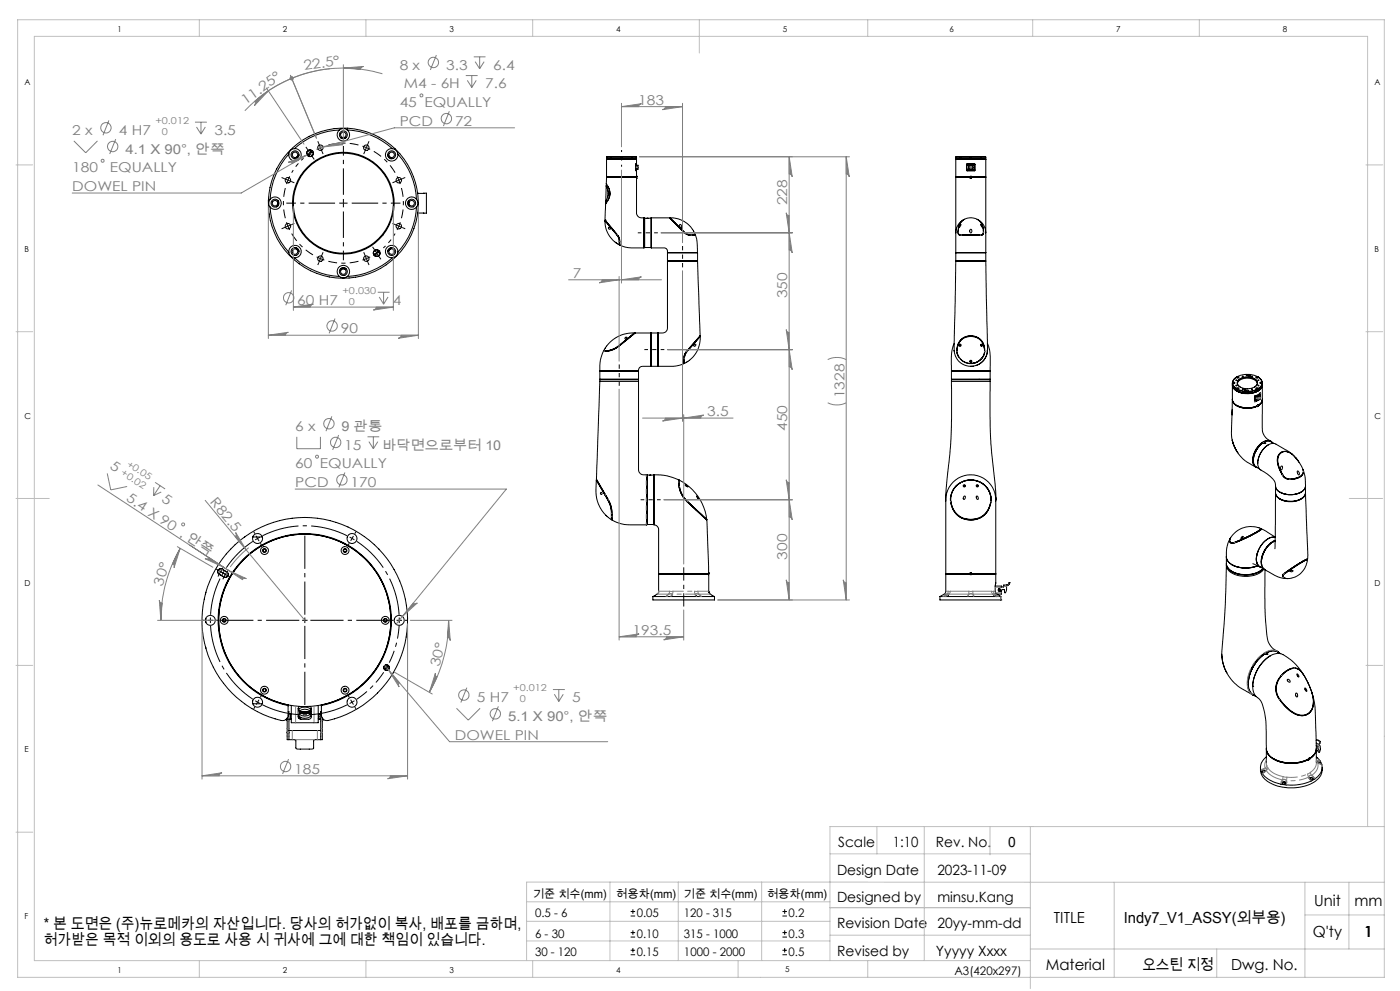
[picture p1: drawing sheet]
<svg xmlns="http://www.w3.org/2000/svg" width="420mm" height="297mm" viewBox="0 0 420 297" stroke-linecap="round" stroke-linejoin="round" font-family="sans-serif">
<defs><g id="words">
<g font-size="4.6">
<text x="394.3" y="271.5">Unit</text>
<text x="406.4" y="271.5">mm</text>
<text x="13.1" y="278.5">* 본 도면은 (주)뉴로메카의 자산입니다. 당사의 허가없이 복사, 배포를 금하며,</text>
<text x="316.2" y="276.7">TITLE</text>
<text x="337.1" y="276.7">Indy7_V1_ASSY(외부용)</text>
<text x="393.9" y="280.8">Q'ty</text>
<text x="409.4" y="280.8">1</text>
<text x="13.1" y="283.1">허가받은 목적 이외의 용도로 사용 시 귀사에 그에 대한 책임이 있습니다.</text>
<text x="313.7" y="290.7">Material</text>
<text x="342.7" y="290.7">오스틴 지정</text>
<text x="369.3" y="290.7">Dwg. No.</text>
</g>
<g font-size="4.2">
<text x="251.5" y="253.8">Scale</text>
<text x="267.8" y="253.8">1:10</text>
<text x="280.8" y="253.8">Rev. No.</text>
<text x="302.4" y="253.7">0</text>
<text x="251.1" y="262.2">Design Date</text>
<text x="281.2" y="262.2">2023-11-09</text>
<text x="251.1" y="270.3">Designed by</text>
<text x="281.2" y="270.3">minsu.Kang</text>
<text x="251.1" y="278.2">Revision Date</text>
<text x="281.2" y="278.2">20yy-mm-dd</text>
<text x="251.1" y="286.4">Revised by</text>
<text x="280.8" y="286.4">Yyyyy Xxxx</text>
</g>
<g font-size="4.1" fill="#808080">
<text x="91.3" y="21.1" transform="rotate(-9 91.3 21.1)">22.5°</text>
<text x="119.9" y="20.8">8 x</text>
<text x="133.9" y="20.8">3.3</text>
<text x="147.9" y="20.8">6.4</text>
<text x="121.2" y="26.5">M4 - 6H</text>
<text x="145.6" y="26.5">7.6</text>
<text x="73.6" y="31.4" transform="rotate(-36 73.6 31.4)">11.25°</text>
<text x="119.9" y="32.1">45 EQUALLY</text>
<text x="191.4" y="31.4">183</text>
<text x="21.7" y="40.4">2 x</text>
<text x="35.7" y="40.4">4 H7</text>
<text x="64.3" y="40.4">3.5</text>
<text x="119.9" y="37.7">PCD</text>
<text x="136.5" y="37.7">72</text>
<text x="37.6" y="46">4.1 X 90°, 안쪽</text>
<text x="21.7" y="51.6">180</text>
<text x="32.9" y="51.6">EQUALLY</text>
<text x="21.7" y="57.3">DOWEL PIN</text>
<text x="236.2" y="61.5" transform="rotate(-90 236.2 61.5)">228</text>
<text x="171.9" y="83.3">7</text>
<text x="236.2" y="89.4" transform="rotate(-90 236.2 89.4)">350</text>
<text x="89.2" y="91.4">60 H7</text>
<text x="117.8" y="91.4">4</text>
<text x="102.2" y="99.8">90</text>
<text x="253.3" y="119.4" transform="rotate(-90 253.3 119.4)">1328</text>
<text x="212.2" y="124.7">3.5</text>
<text x="88.6" y="129.1">6 x</text>
<text x="102.5" y="129.1">9 관통</text>
<text x="236.2" y="129.2" transform="rotate(-90 236.2 129.2)">450</text>
<text x="103.3" y="134.7">15</text>
<text x="114.8" y="134.7">바닥면으로부터 10</text>
<text x="32.8" y="140.1" transform="rotate(33 32.8 140.1)">5</text>
<text x="88.6" y="140.3">60 EQUALLY</text>
<text x="37.6" y="150" transform="rotate(33 37.6 150)">5.4 X 90 , 안쪽</text>
<text x="88.6" y="145.9">PCD</text>
<text x="105.2" y="145.9">170</text>
<text x="48.3" y="150.2" transform="rotate(33 48.3 150.2)">5</text>
<text x="62.8" y="150.6" transform="rotate(50 62.8 150.6)">R82.5</text>
<text x="236.2" y="167.7" transform="rotate(-90 236.2 167.7)">300</text>
<text x="48.7" y="175.8" transform="rotate(-72 48.7 175.8)">30°</text>
<text x="189.8" y="190.3">193.5</text>
<text x="131.8" y="199.9" transform="rotate(-76 131.8 199.9)">30°</text>
<text x="143" y="210.5">5 H7</text>
<text x="171.7" y="210.5">5</text>
<text x="136.5" y="221.7">DOWEL PIN</text>
<text x="152.4" y="216.1">5.1 X 90°, 안쪽</text>
<text x="88.3" y="231.9">185</text>
</g>
<g font-size="3.5">
<text x="159.9" y="269.1">기준 치수(mm)</text>
<text x="184.8" y="269.1">허용차(mm)</text>
<text x="205.2" y="269.1">기준 치수(mm)</text>
<text x="230.1" y="269.1">허용차(mm)</text>
<text x="160.5" y="274.8">0.5 - 6</text>
<text x="191" y="274.8">0.05</text>
<text x="205.2" y="274.8">120 - 315</text>
<text x="236.6" y="274.8">0.2</text>
<text x="160.5" y="281.1">6 - 30</text>
<text x="191" y="281.1">0.10</text>
<text x="205.2" y="281.1">315 - 1000</text>
<text x="236.6" y="281.1">0.3</text>
<text x="160.5" y="286.4">30 - 120</text>
<text x="191" y="286.4">0.15</text>
<text x="205.2" y="286.4">1000 - 2000</text>
<text x="236.6" y="286.4">0.5</text>
<text x="286.3" y="292.1">A3(420x297)</text>
</g>
<g font-size="2.9" fill="#808080">
<text x="46.6" y="37.2">+0.012</text>
<text x="48.6" y="40.3">0</text>
<text x="102.7" y="88.1">+0.030</text>
<text x="104.7" y="91.3">0</text>
<text x="36.1" y="142.2" transform="rotate(33 36.1 142.2)">+0.02</text>
<text x="37.8" y="139.5" transform="rotate(33 37.8 139.5)">+0.05</text>
<text x="154" y="207.2">+0.012</text>
<text x="156" y="210.4">0</text>
</g>
<g font-size="2.5">
<text x="35.3" y="9.5">1</text>
<text x="84.8" y="9.5">2</text>
<text x="134.8" y="9.5">3</text>
<text x="184.8" y="9.5">4</text>
<text x="234.8" y="9.5">5</text>
<text x="284.8" y="9.5">6</text>
<text x="334.8" y="9.5">7</text>
<text x="384.8" y="9.5">8</text>
<text x="7.3" y="25.5">A</text>
<text x="412.3" y="25.5">A</text>
<text x="7.3" y="75.5">B</text>
<text x="412.3" y="75.5">B</text>
<text x="7.3" y="125.5">C</text>
<text x="412.3" y="125.5">C</text>
<text x="7.3" y="175.5">D</text>
<text x="412.3" y="175.5">D</text>
<text x="7.3" y="225.5">E</text>
<text x="7.3" y="275.5">F</text>
<text x="35.3" y="291.5">1</text>
<text x="84.8" y="291.5">2</text>
<text x="134.8" y="291.5">3</text>
<text x="184.8" y="291.5">4</text>
<text x="235.6" y="291.3">5</text>
</g>
</g></defs>
<g fill="none" stroke="#000" stroke-width=".3">
<path d="M101.8 38.9a21.6 21.6 0 0 0-13.5 5.7M101.8 38.9a1.84 1.84 0 0 1 2.4 0M101.8 38.9a1.86 1.86 0 0 0-.2 2.8 1.86 1.86 0 0 0 2.8 0 1.86 1.86 0 0 0-.2-2.8M104.2 38.9a21.8 21.8 0 0 1 13.5 5.7M81 59.7a1.91 1.91 0 0 0 0 2.4M81 59.7a1.88 1.88 0 0 1 2.8-.2 1.88 1.88 0 0 1 0 2.8 1.88 1.88 0 0 1-2.8-.2M82.2 52.4a22.5 22.5 0 0 1 38.1-6 22.5 22.5 0 0 1-12.8 36.4 22.5 22.5 0 0 1-26-28.5l.7-1.9M86.6 46.2a22.4 22.4 0 0 0-5.6 13.5M88.3 44.6a1.8 1.8 0 0 0-1.7 1.6M88.3 44.6a1.87 1.87 0 0 1 2.1 1.8 1.87 1.87 0 0 1-2 1.9 1.87 1.87 0 0 1-1.8-2.1M89.7 46.7l-.9 .9M89.7 46.4l-1.2 1.2"/>
<path d="M92.3 44.9l.7 1M93 45.9l-1 .8M93 44.9l-.5 .2-.5 .8M93 45.9l.7 1.1M94 45.9l-.2 .7-.8 .3M94.1 45.3l-1.1 .6M102.2 41.3h1.6M102.3 41.4h1.3M116.3 46.4l1.2 1.2M116.3 46.7l.9 .9M117.7 44.6a1.83 1.83 0 0 1 1.6 1.6M117.7 44.6a1.87 1.87 0 0 0-2.1 1.7 1.87 1.87 0 0 0 2 2 1.87 1.87 0 0 0 1.7-2.1"/>
<path d="M119.3 46.2a21.8 21.8 0 0 1 5.7 13.5M125 59.7a1.84 1.84 0 0 1 0 2.4M125 59.7a1.86 1.86 0 0 0-2.8-.2 1.86 1.86 0 0 0 0 2.8 1.86 1.86 0 0 0 2.8-.2M125.3 57.9h2.6v6h-2.6M181.9 55.7l-.2 4.7M181.9 55.7a4.4 4.4 0 0 1-.2 4.7M181.9 55.7h.1M181.9 55.7l.2 .6M181.9 55a4.5 4.5 0 0 1-.2 6.1M181.9 55v.7M182 53.2l-.1 1.8M182 47.1h9"/>
<path d="M182 47.7h9M182 47.8h9M182 53h9M182 53l8.9 .1M182 53.2h9M182 47.8v5.2M182 47.7h.1M182 59.9l-.3 .5M182 47.7h8.9M182 47.7v.1M182.1 47.7h.1M182.4 56.9l.1 1.4-.3 .9"/>
<path d="M182.4 55.9a3.9 3.9 0 0 1 0 4.1M183.2 47h-1.2v.7M183.2 47h.3M183.5 47h2.7M186.2 47h.5M186.7 47h2.7M189.4 47h.3M189.7 47l1.3 .1M190.7 49.3l.1 1.9M190.7 51h.1M190.7 49.2h.1M190.8 51.1h.1"/>
<path d="M190.8 49.1h.1M190.8 49.5v1.3M190.8 49.1l-.1 .2M190.8 51.2l.2 1.8M190.8 49.1v2M190.9 47.7h.1M190.9 49.5h.5v1.2h-.5M190.9 53.1h.1M190.9 47.7l.1 .1M190.9 50h.4v.3h-.4zM191 53.4v9a2.59 2.59 0 0 0 .5 2.5l.8 .4h.9M191 47.8l-.2 1.3"/>
<path d="M191 52.8h.1M191 53.2v.2M191 53.4h.1M191 47.1v.6M191 47.7h-.1M191 53l-.1 .1M191 50v.3M191.1 50v.3M286.7 53.2v16.6M286.7 47.1h9M286.7 47.7h9M286.7 47.8h9"/>
<path d="M286.7 53h4.3M286.7 53l4.4 .1M286.7 53.2h4.3M286.7 47.1v.6M286.7 47.8v5.2M286.7 47.7h.1M286.8 47.7h8.9M286.8 47.7l-.1 .1M286.8 47.7h.1M288 47l-1.3 .1M288 47h.3M288.3 47h2.7"/>
<path d="M290 49.2h2.5v1.9h-2.5zM290.1 49.2l2.2-.1 .1 1.9-2.2 .1zM290.9 50.4l.1 .1M291 50.5v.1M291 50h.1M291 50.2h.1M291 47h.5M291 50.6l.2 .1M291 50.3h.1M291.1 50.3h.1M291 50.6h.2M291 53.2v.2"/>
<path d="M291 53l.1 .1M291.1 53.1h.1M291.1 53h.3M291.1 53.1h.3M291.1 53.2h.3M291.1 49.7h.3M291.1 49.7l-.3 .4 .1 .3M291.1 49.9h.1M291.1 50.2h.1M291.1 50.3v.1M291.2 50.6v.1M291.2 50.4h.1"/>
<path d="M291.2 50.1h.1M291.3 50.1h.1M291.3 49.9h.1M291.3 50.2h.1M291.4 50.3h.1M291.4 49.7h.1M291.5 50h.1M291.4 53.1h.1M291.4 52.8v.6M291.4 53h4.3M291.4 53l-.4-.2 .1 .6M291.4 53.2v.2h-.4"/>
<path d="M291.4 53.2h4.3M291.4 53.1l4.3 .1M291.4 53.1l-4.7 .1M291.4 53.1v.1M291.4 53v.1M291.5 50.2h.1M291.5 47h2.7M291.5 50.5l-.3 .1M291.5 49.7l.1 .1M291.6 50.4l-.1 .1M291.6 49.8v.6M294.2 47h.3"/>
<path d="M294.5 47l1.2 .1M295.6 47.7h.1M295.7 47.7v.1M295.7 53.2v16.6M295.7 53l-4.3 .1M295.7 47.1v.6M295.7 47.8v5.2M295.7 47.7h.1M81 62.1a22.2 22.2 0 0 0 5.6 13.5M83.4 60.1v1.6M83.5 60.3v1.3M86.6 75.6a1.89 1.89 0 0 0 1.7 1.7"/>
<path d="M86.6 75.6a1.87 1.87 0 0 1 1.8-2.1 1.87 1.87 0 0 1 2 2 1.87 1.87 0 0 1-2.1 1.8M88.3 77.3a22.2 22.2 0 0 0 13.5 5.6M88.5 74.2l1.2 1.1M88.8 74.2l.9 .9M113 74.9l-.7 .2-.3 .8M114 75.9l-.4 .8-.6 .2M117.2 74.2l-.9 .9M117.5 74.2l-1.2 1.1M117.7 77.3a22.4 22.4 0 0 1-13.5 5.6M119.3 75.6a1.83 1.83 0 0 1-1.6 1.7M119.3 75.6a1.87 1.87 0 0 0-1.8-2.1 1.87 1.87 0 0 0-1.9 2 1.87 1.87 0 0 0 2.1 1.8M122.5 60.3v1.3"/>
<path d="M122.6 60.1v1.6M125 62.1a21.6 21.6 0 0 1-5.7 13.5M181.5 66.2a8.2 8.2 0 0 0 4.3 7.2M181.5 66.2l3.6 4.2M181.5 66l3.7 4.4M181.5 66h.1M181.7 61.1l-.2 4.9M181.7 60.4h.1M181.7 60.4v.7M181.9 60.8l-.1 .2M183 67.9h.1M183 67.9h.2"/>
<path d="M183.5 68.5h.2M183.9 68.9h-.1M184.7 72.7l.2 .1M185.1 70.4a4 4 0 0 1 .7 3M185.1 70.4l.6 1 .1 .9M185.2 70.4l.6 1 .1 .9M185.2 70.4l.5 .7 .2 1.2M185.8 73.3v.1M185.8 72.3v1M185.8 72.3h.1M185.8 73.2h.1M185.9 72.3v1.1"/>
<path d="M185.9 73.4h.1M185.9 73.4a11.3 11.3 0 0 0 6.3 .9h1M193.2 65.3h.1M193.2 65.3v9M193.3 65.5v8.6M193.3 74.1h.1M193.3 65.5h.1M193.4 65.4v8.8M193.4 74.2h1.9M193.4 65.4h1.9M194.1 65.4h.1M195.4 65.3v9"/>
<path d="M195.4 74.3h2.9a1.37 1.37 0 0 1 1.9 .8v.6M195.4 65.3h5.4M200.2 75.7h9M200.2 78.3v19a1.9 1.9 0 0 1-.3 2 1.9 1.9 0 0 1-2 .5h-.5M200.2 78.3h9.1M200.2 75.7h9.1v2.4h-9.1zM200.8 65.3l2 2a9.7 9.7 0 0 0 3.7 3.1l2.2 .2M200.8 65.3h.1M200.9 65.3l2.4 2.4a7 7 0 0 0 3.2 2.7l2.2 .2M201 65.3a7.9 7.9 0 0 1 7.6 5.1M201 65.3l4.2 4.2M203.7 68v.1"/>
<path d="M203.8 68.1v.2M203.9 67.3a.55 .55 0 0 1 .6 .3 .55 .55 0 0 1-.2 .7l-.4-.6zM204.4 68.7v.2M204.7 69v.1M205.2 69.5a2.79 2.79 0 0 0 2.1 .9M205.2 69.5l1.4 .8 .7 .1M207.3 70.4h1.3M207.6 70.4v.1M208.5 70.4v.1M208.7 70.6l.4 1.6 .1 3.5M209.3 78.3l.7 22.3M286.7 75.7h9"/>
<path d="M286.7 69.8v5.9M286.7 78.3l-.5 26.7M286.7 78.3h9M286.7 75.7h9v2.4h-9zM287.9 70.3h.1M287.9 70.3l.6 .2M288 70.3l.4 .1M288.2 67.3l-.5 1zM288.4 70.4a.72 .72 0 0 1-.9-.9 3.8 3.8 0 0 1 4.1-4.2 3.8 3.8 0 0 1 3.2 4.9l-.7 .2M288.4 70.4h5.7M288.6 70.5h.2M288.9 70.4l.1 .1"/>
<path d="M289 65.9a4.1 4.1 0 0 0-1.4 4.4l.7 .3h4.5a1.98 1.98 0 0 0 2.2-.5 4.3 4.3 0 0 0-1.4-4.1M289.4 65.7a4.4 4.4 0 0 0-2.7 4.1M290.7 70.4v.1M290.9 70.4v.1M291 68.8l.3-.1a.63 .63 0 0 1 0 1.1 .62 .62 0 0 1-.3-1zM291.6 70.4v.1M291.7 70.4v.1M293.1 65.7a4.4 4.4 0 0 1 2.6 4.1M293.5 70.4v.1M294.2 67.3l.6 1zM294.5 70.3l-.4 .1M294.6 70.3l-.9 .2"/>
<path d="M294.6 70.3h.1M295 69a1.04 1.04 0 0 1-.1 1.2 1.04 1.04 0 0 1-1.2 .3h-4a2.15 2.15 0 0 1-2.1-.3l-.1-1M295.7 75.7h.1M295.7 69.8v5.9M295.7 78.3l.5 26.7M101.8 82.9a1.91 1.91 0 0 0 2.4 0M101.8 82.9a1.88 1.88 0 0 1-.2-2.8 1.88 1.88 0 0 1 2.8 0 1.88 1.88 0 0 1-.2 2.8M102.2 80.5h1.6M102.3 80.4h1.3M190.4 99.8a10 10 0 0 0-9.3 5.4M190.4 99.8l-4.8 3.8M190.6 99.8h4.7"/>
<path d="M190.6 99.8l-4.9 3.9M195.3 99.8v10M195.3 99.8h.1M195.3 99.8h2v10h-2M197.4 99.8v10M180 111.2h11.6M180 114.3l-1.1 29.3M180 111.2v2.4h11.6v-2.4M180 114.3h11.6M180 113.8h11.6M180 113.8v.5M181 105.3a11.1 11.1 0 0 0-1 5.9"/>
<path d="M181 105.2h.1M181.1 105.2h.2M181.3 105.3h-.3M181.3 105.2v.1M181.6 104.2v.1M181.7 104.2h-.1M182.1 105.1v.1M185.6 103.6a6.9 6.9 0 0 1-4.6 1.6h.1M185.6 103.6l-2 1.2-2.3 .4M185.7 103.7l-2 1.2-2.4 .4M185.7 103.7a7.4 7.4 0 0 1-4.7 1.6M187.3 102.3h.2"/>
<path d="M187.7 101.9v.2M188.3 101.5v.1M191.6 114.3v22.6a10.6 10.6 0 0 0 .3 4.9 2.14 2.14 0 0 0 2.1 .5M191.6 113.8v.5M195.3 109.8h-1.6a1.49 1.49 0 0 0-2.1 1.4M205.1 109a10.6 10.6 0 0 1-5.6 .8h-2.1M205.2 107.8h.1M205.2 108.7h.1M205.3 108.9h.1M205.3 107.6v1.3M205.7 105.6l.2-.2a7 7 0 0 0-.7 3.6v-2.1zM205.9 108.6l-.6 .3"/>
<path d="M207.4 103.7v.1M207.5 103.6h.1M208.2 103h-.2M210 100.6l-4 4.8M210 100.8a8.4 8.4 0 0 1-4.1 7.8l.1-.1M210 100.8l-1.7 2a10.1 10.1 0 0 0-2.9 3.9l-.1 .9M210 100.6l-4.1 4.8M210 100.8l-2.3 2.7a7 7 0 0 0-2.3 3.5l-.1 .6M285.4 111.2h11.6M285.4 114.3l-.1 17.4-1.5 14.7-.1 3.8M285.4 111.2v2.4h11.6v-2.4M285.4 114.3h11.6"/>
<path d="M285.4 113.8h11.6M285.4 113.8v.5M286.2 102.9a21.9 21.9 0 0 0-.8 8.3M286.2 105a4.9 4.9 0 0 0 5.1 4.8M286.2 105v.2M287.6 106.9a4.1 4.1 0 0 1 2.1-6 4.1 4.1 0 0 1 5.5 3 4.1 4.1 0 0 1-3.9 5M288.1 103.3l-.2 .3M291.1 108.3h.3M291.1 108.2h.3M292 109.7l-.8 .1M294.4 103.3l.1 .3M296.2 102.9a19 19 0 0 1 .8 8.3"/>
<path d="M296.2 105a4.9 4.9 0 0 1-4.9 4.8M296.2 104.8v.5M296.2 105v.3M296.3 104.6a4.9 4.9 0 0 1-3.4 4.9M297 114.3l.1 16.2 1.6 16.5v3.2M297 113.8v.5M369.7 119.8v1.9a44.8 44.8 0 0 0 .1 10.7l1 2.4M369.7 114.8a3 3 0 0 0 3.2 3 5.4 5.4 0 0 0 5.7-2l.1-1M369.7 115.3a3.7 3.7 0 0 0 4.2 2.7 4.6 4.6 0 0 0 4.8-2.3v-.4M369.7 115.4v4.2a3.3 3.3 0 0 0 3.5 2.6l2.3-.1 1.8-.5M369.7 119.8a3.4 3.4 0 0 0 3.5 2.5h1.9l2.2-.6v.2M369.7 119.7a3.3 3.3 0 0 0 3.5 2.6h1.9l1.5-.3 .6-.4"/>
<path d="M369.7 119.8h.1M369.8 114.6v.3M369.8 114.9a2.14 2.14 0 0 0 1.1 1.5M369.8 114.6l.3-.1 .4 .2-.4 .3-.3-.1M369.9 114.9h.4M370 116.2a6 6 0 0 0 8.4 0M370.9 113a2.14 2.14 0 0 0-1.1 1.6M370.9 116.4l.4 .2M370.9 116.4l.3-.2 .5 .1v.2l-.4 .1M371 117.1h.1M371.1 113a2 2 0 0 0-1.4 2 2 2 0 0 0 1.6 1.8 6.2 6.2 0 0 0 7.2-1.1 1.96 1.96 0 0 0-1.1-2.7M371.1 117.1a7.1 7.1 0 0 0 6.3 0"/>
<path d="M371.1 113.2h.4M371.1 117.1a6.7 6.7 0 0 0 6.2 0M371.2 114.9a3.5 3.5 0 0 1 4.5-1.3 1.84 1.84 0 0 1 1.5 1.3M371.3 112.9l-.4 .1M371.3 116.6l1.2 .5 1.5 .2M371.3 112.9l.4 .1v.2l-.5 .1-.3-.3M371.5 113.9a4.2 4.2 0 0 1 5.7 .4 1.82 1.82 0 0 1-2 2.1 3.4 3.4 0 0 1-4-1.6zM371.5 116.6h-.4M372.1 116a1.4 1.4 0 0 1-.8-1.6 1.4 1.4 0 0 1 1.4-1.1 3.6 3.6 0 0 1 4.5 1.2 1.33 1.33 0 0 1-.9 1.5M373.4 116.9v-.2l.3 .2M374 112.2h.4M374 112.2l-1.8 .3-.9 .4"/>
<path d="M374 117.3h.4M374 117.3a.26 .26 0 0 1 .2-.4 .26 .26 0 0 1 .2 .4M374 112.2a.25 .25 0 0 0 .2 .4 .25 .25 0 0 0 .2-.4M374 112.5h.4M374.1 117.3h.2M374.4 112.2l1.8 .3 1 .4M374.8 112.6l.3 .1-.3 .1zM374.8 112.8l.1-.2 .1 .2M375.5 112.7l.2 .2zM376.4 118.7l.2 1.6 .8-.4-.5-.5M376.4 118.8h.1M376.5 118.8v1.5l-.2 .1"/>
<path d="M376.5 118.7l-.2 .1v1.5a.77 .77 0 0 0 1.1-.3l.2-.1M376.5 118.7h.1M376.6 118.7l-.1 .1M376.7 118.7l-.1 .3 .1-.3M376.7 119.9l-.1 .2 .1-.2M376.7 118.6l-.1 .1M376.8 119.4l.4 .3M376.9 116.6h.5M376.9 113.2h.4M376.9 119.5v-.2l.3 .3M376.9 119.7h.1M376.9 119.5l.3 .1"/>
<path d="M377 119.4l-.1 .1M377 119.4v.1M377 119.3v.1M377 119.5h.1M377 119.3v.2M377.1 119.5l.1 .1M377.1 119.4v.1M377.2 116.6l-1.3 .5-1.5 .2M377.2 112.9l.3 .1M377.2 112.9l-.4 .1v.2l.5 .1 .2-.3M377.4 117.1h.1M377.4 119.6l.1 .1"/>
<path d="M377.4 119.8h.1M377.5 116.4l-.3 .2M377.5 113a2.14 2.14 0 0 1 1.1 1.6M377.5 116.4l-.2-.2-.5 .1v.2l.4 .1M377.5 119.7l-.1 .1M377.5 119a.39 .39 0 0 1 .6-.1 .39 .39 0 0 1-.1 .6 .4 .4 0 0 1-.6 .4 .4 .4 0 0 1 0-.7zM377.5 119.5h.1M377.5 119.7h.2M377.5 119.8h.1M377.5 119.4h.1M377.5 119.7l.2 .1M377.5 119.3h.1"/>
<path d="M377.5 119.7l.1 .1M377.6 119.3h.1M377.6 119l-.1 .7M377.6 119.3h-.1M377.6 119.5v.1M377.6 119.6h.1M377.6 119h.1M377.7 119.4h.1M377.6 119.2h.1M377.7 119.8h-.1M377.7 118.5h-.4l-.4 .4v.8M377.7 119.6h.1"/>
<path d="M377.7 119.2h-.1M377.7 119.3h.1M377.7 119.7v.1M377.7 119.2h.1M377.7 119.5h.1M377.7 118.9l.2 .1M377.8 119.1h.1M377.8 119.3h.1M377.8 118.2l.1-.2-.1 .2M377.8 119.4h.1M377.8 118.9h.1M377.8 118.9l-.2 .1"/>
<path d="M377.8 118.7a.64 .64 0 0 0-.7 0 .64 .64 0 0 0-.3 .7M377.9 119.4h-.1M377.9 119.3h.1M377.9 119.2v.1M377.9 119.1v.1M377.9 119.5v.1M377.9 119.6l-.2 .1M377.9 119.6h.1M377.9 118.9l.1 .1M378 118.8v.1M378 118.8l-.1 .1M378 119v.4"/>
<path d="M378 119.4h.1M378 119.4v.2M378 118.8l-.6-.2-.5 .8M378 117.8v.1M378 117.8l.1 1.1M378 118.9v.1M378.1 114.9h.4M378.1 117.8h.1M378.1 117.8l.1 1.5-.2 .3M378.2 117.8l-1.7 .9M378.6 114.9a2.14 2.14 0 0 1-1.1 1.5M378.6 114.6v.3"/>
<path d="M378.6 114.6l-.3-.1-.4 .2 .4 .3 .3-.1M378.7 119.8v4.1a17.8 17.8 0 0 0 .4 6.2l.9 1.3 1.2 .8M378.7 115.4v4.3a2.18 2.18 0 0 1-1.2 1.7M378.7 119.8v.1a2.16 2.16 0 0 1-1.2 1.7M378.7 119.7v.1a2.04 2.04 0 0 1-1.2 1.7M378.7 119.8h.1M369.6 122.8v1.6M369.7 131.9l1.1 2.9zM370.8 134.8a12.2 12.2 0 0 0 5.9 5.2M370.8 134.8l.6 .9M371 121.5a6.8 6.8 0 0 0 6.3 .1M376 138h.1"/>
<path d="M377.2 121.6l.3 .1M377.3 121.6h.1M377.3 121.8v.1M377.3 134.4l-.7 1.1M377.3 121.4l.2 .1M377.4 121.4h.1M377.5 121.4h.1M377.5 121.7h.1M377.5 121.3v.1M377.5 121.5v.2M377.5 121.4h-.2v.4M377.5 121.6v.1"/>
<path d="M377.5 121.7l-.2 .2M377.5 121.5v.1M377.5 121.5h.1M379 132.6v.1M379 132.7a5.8 5.8 0 0 0-2.6 6.9l1.5 .9M379.1 132.7h.1M379.1 132.6l-.2 .1M379.1 132.7a6.5 6.5 0 0 0-3.1 5.3M379.1 132.6v.1M379.2 132.6h.1M379.2 132.5h.1M379.2 132.5v.2"/>
<path d="M379.2 132.5l.5 .3-.2 .2-.5-.3M379.2 132.5a2.09 2.09 0 0 1 2.1-.1l1 .5M380.5 133.3a7 7 0 0 0-3.2 5.5M380.5 133.3h.1M381.5 132.5a2.92 2.92 0 0 0-4.1 1.4 5.3 5.3 0 0 0-1.1 5.6l.8 .6M381.6 132.5a2.38 2.38 0 0 0-3.5 .5 5.8 5.8 0 0 0-1.9 6.5l1 .7M384.4 139.7h.1a.69 .69 0 0 1-.1 1.2 .68 .68 0 0 1 0-1.2zM386.5 135.5a2.34 2.34 0 0 0-2.5 .3 2.34 2.34 0 0 0-.7 2.5 8.4 8.4 0 0 0 2.4 5 4.4 4.4 0 0 0 5.2-1.4v-.3M387.5 136l2.4 2.8 1 2M387.5 136.1a2.55 2.55 0 0 0-3.2-.5 2.55 2.55 0 0 0-1 3.1 8.7 8.7 0 0 0 2.3 4.7 4.5 4.5 0 0 0 5.3-1.5v-1.1M387.6 136.1l-2.3-1.5a8.9 8.9 0 0 0-3.6-1.7 6.1 6.1 0 0 0-4.1 7.2l.4 .6a8.7 8.7 0 0 1 4.6 4.2 2.9 2.9 0 0 0 2.8 3.2 5.7 5.7 0 0 0 6.1-1.8l.2-.6-.2-2.5-.6-2.4M388.8 137.3a3.5 3.5 0 0 0-4.3-1.7 3.5 3.5 0 0 0-.7 4.6l1 2.1"/>
<path d="M389.1 137.7l.7 .9M389.3 137.9l-.6-.7 .7 .8M178.9 143.9a12.5 12.5 0 0 0 2.3 9.9l.6 .7M178.9 143.9l2.3 3.9a10.4 10.4 0 0 1 2.2 7.9M178.9 143.9l2.3 3.9a10.6 10.6 0 0 1 2.2 7.9M178.9 143.6l2.3 4.1a11.7 11.7 0 0 1 2.4 8.1M178.9 143.6l2.4 4a11.1 11.1 0 0 1 2.3 8.2M180.8 147.1h.1M181.4 148.1h.1M181.5 148.3l.1 .1M181.9 154.5l1.5 1.2M182.1 154.8h.1"/>
<path d="M183.4 154.3h.2M183.4 155.5h.2M183.6 155.8a12 12 0 0 0 7.8 1.5h2.6M194 142.3v15M194.2 142.4v14.8M194.2 142.5v14.6M194.2 157.2h2M194.2 142.4h2M194.2 157.2h.1M195 142.4h.1M196.2 157.3h.1M196.2 142.3v15"/>
<path d="M196.2 142.3h.1M196.2 157.3a1.53 1.53 0 0 1 1.4 2v12.6M196.2 142.3a14.6 14.6 0 0 1 7.4 1.5M203.6 143.8v.1M203.6 143.8a8.2 8.2 0 0 0 2.5 6.6l5.9 5.5M203.6 143.9a8.9 8.9 0 0 0 4 7.8l4.4 4.1M203.6 144.4h.1M203.6 144.8h.1M203.7 143.9a15.2 15.2 0 0 1 8.3 11.8M203.7 143.9a8 8 0 0 0 2.5 6.4M203.7 143.9a7.7 7.7 0 0 0 2.5 6.4M203.8 146.2h.1"/>
<path d="M205.5 145.3l.9 .6zM206.2 150.3l5.8 5.4M208.7 152.6v.1M208.8 152.8h.2M209 148.7l.6 1zM212 155.7h.1M212 155.9l.6 15.8M212 155.8l.1 .1M289.1 148.8a.26 .26 0 0 1 .4-.1 .26 .26 0 0 1 .1 .3l-.4 .7a.48 .48 0 0 1-.3-.4 .48 .48 0 0 1 .2-.5zM289.8 155.5h2.8M292.7 155.5h.1M292.9 148.8l.2-.1a.69 .69 0 0 1 .3 .9v.1a.62 .62 0 0 1-.5-.9z"/>
<path d="M298.7 148.8v1M298.7 149.8a7.5 7.5 0 0 0-8.1-7.5 7.5 7.5 0 0 0-6.9 8.8v20.8M298.7 149.8v22.1M377.4 159.2h.1M378.1 158.7h.1M378.2 158.6l-1 .9-3.5 1.8-3.8 1.4M378.2 158.5h.2a29.5 29.5 0 0 1-8.7 4.3l-.4-.1-.4-.6M378.5 158.5l4.1 2.5M382.7 147.8l-.2 16.7M382.7 147.6a3.6 3.6 0 0 0 3.6 2.6 4.9 4.9 0 0 0 5.3-2.1l.1-.5M382.7 147.6a2.96 2.96 0 0 0 2.7 2.6 5.8 5.8 0 0 0 6.1-1.8l.1-.8M382.7 145.7v1.9"/>
<path d="M382.8 148.4a5.8 5.8 0 0 0 7.1 1.4l.8-.5 .7-.9M383.8 140.1l1 2.2M384 140.5v.1M384.1 147.6h.1M384.3 141.4v.1M384.5 141.8h.1M389.3 141.1a.87 .87 0 0 1 .4 1.2 .89 .89 0 0 1-.4-1.2zM389.5 143l-1.7 .5M390.3 147.5a7 7 0 0 1-6.2 .1M390.3 147.5h.1M390.9 140.7v.1M390.9 140.8a2.31 2.31 0 0 1-2.4 2.6 3.1 3.1 0 0 1-3.7-1.1"/>
<path d="M391.7 147.7l.6 19.2a.71 .71 0 0 1-.8 .9l-6.5 4.2a.82 .82 0 0 0-.1 1 .82 .82 0 0 0 .9 .4h.5M391.7 145.5a3.2 3.2 0 0 1-3.4 2.7 5.3 5.3 0 0 1-5.5-1.9l-.1-.7M391.7 145.7v1.9M61.7 177.9v.2M61.8 177.5v.2M65.6 170.6l.3-.1a3.5 3.5 0 0 1 2.4 1.1 .91 .91 0 0 1 0 1.2 .91 .91 0 0 1-1.1 .2l-1.5-.9a.9 .9 0 0 1-.1-1.5zM66.9 171.8l.7 .4M67.6 172.2l-.4 .7M67.6 172.2l.7 .4M68 171.4a.83 .83 0 0 1 .3 1.2 .83 .83 0 0 1-1.1 .3M68 171.4l-1.4-.8a.84 .84 0 0 0-1.1 .3 .84 .84 0 0 0 .3 1.1l1.4 .9M68.1 171.4l-.5 .8"/>
<path d="M73.4 160.9h.1M75.8 160.9h2.9M76.8 160.7l.5 .7M77.3 161.4l-.7 .4M77.3 161.4l.4 .7M78 161l-.7 .4M195.9 178.8h5.3M195.9 178.8v1h18.4v-1M197.1 178.1l-1.2 .7M197.2 178l-.1 .1M197.6 171.9h14.9M197.6 177.4l-.5 .7"/>
<path d="M197.6 172.1v5.4M197.6 171.9h15M197.6 172.1h15M197.6 177.4v.1M197.6 172h15M197.6 172v.1M201.2 178.8h7.8M201.6 178.3l-.4 .5M208.6 178.3l.1 .1M208.7 178.4h.1M208.7 178.4l.3 .4M209 178.8h5.3"/>
<path d="M212.5 171.9h.1M212.6 171.7h.1M212.6 171.7v.2M212.6 172v5.3l.5 .8M212.6 171.9h-.1M212.6 177.4l.1 .1M212.6 177.4h.1M213.1 178.1l1.2 .7M213.1 178.1h.1M214.3 178.8h.1M282 178.8h16.8M282 178.8v1h18.2"/>
<path d="M283.7 171.9h7.4M283.7 172.1v5.4l-.3 .5-1.4 .8M283.7 171.9h7.3M283.7 172.1h7.3M284 178.1l-.6 .3M284.2 178.4h.1M284.2 178.4l-.5 .4M284.6 178.1l-.4 .3M290.5 178.5v.3M291 171.9h.1M291 171.7h.4v.2M291 171.7v.2"/>
<path d="M291.1 171.9h.1M291.1 172l-.1 .2 .4-.1M291.1 172l-7.4 .1M291.1 172h.1M291.1 171.7v.2M291.1 171.9h.3M291.1 172h.3M291.4 171.9h.1M291.4 172h7.3M291.4 172h.1M291.4 171.7v.2M291.4 172v.2"/>
<path d="M291.4 172v.1M291.4 171.9h7.3M291.4 172.1h7.3M292 178.5v.3M297.9 178.1l.3 .3M298.2 178.4h.1M298.2 178.4l.6 .4M298.4 178.1l.7 .3M298.6 175.6h1.8v.4M298.6 175.7v1.8l.4 .6M298.7 172v.1M298.7 171.9h-7.3"/>
<path d="M298.7 172.1l-.1 3.6M298.8 178.8h1.4M298.8 178.8h.1M298.8 177.9l1.4 .9M299.6 176.5l.6-.5 .9-.1v-.6h.9l-.1 1.6-.3 .8-.3-.9a.93 .93 0 0 0-1.2 .5l-.6-.2zM300.2 179.8h.1M300.2 178.8v1M300.4 176.9v1.1h-1.4M302 175.5h.1M302.1 175.5h-.1M302.8 174.7l-.5 .6h-.3M302.8 174.7l-.1 .4-.6 .4"/>
<path d="M302.8 174.7h.1M367.9 169.4l-.3 11.8-.8 10.9a13.6 13.6 0 0 0 4.1 13.1l1.2 .9 3.7 2.2M367.9 166.9a4.3 4.3 0 0 0 4.3 3.2h3l2-.6M367.9 166.8a3.7 3.7 0 0 0 3.4 3.2l3.2 .2 2.8-.6M367.9 166.9v2a4 4 0 0 0 3.9 3.1 7.9 7.9 0 0 0 7.1-1.6 8.1 8.1 0 0 1-10.3 .1l-.3-.4M367.9 169.4a4.1 4.1 0 0 0 4 3.2 7.3 7.3 0 0 0 7.3-2M367.9 169.4v-.5a3.8 3.8 0 0 0 3.6 3.2 8 8 0 0 0 7.5-1.7M369 161.5a.9 .9 0 0 0 .1 1.2 .9 .9 0 0 0 1.2 .1l2.5-1.1a21.7 21.7 0 0 0 5.7-3.2h-.2a31.7 31.7 0 0 1-8 4.1M369.1 161.4v-.1a9.1 9.1 0 0 0-1.2 5.6M369.6 169.3a9.1 9.1 0 0 0 7.6 .2M369.9 160.2a7.2 7.2 0 0 1 7.5-2.1l.9 .3a25.4 25.4 0 0 1-8.1 4.2 .92 .92 0 0 1-1.2-.3 .92 .92 0 0 1 .3-1.3zM370.3 162.6l-.7 .1"/>
<path d="M372.1 161.8v.1M372.3 161.8v.1M372.6 160.9l.3-.1 .1 .1a.39 .39 0 0 1-.2 .5 .39 .39 0 0 1-.5-.1zM372.7 161.4l-.2 .1M372.8 161.3l-.5 .1M372.9 161.5v.1M373.1 161.4v.1M375.8 168.9l2.2 1M377.4 165.2a4 4 0 0 0 .5 4.7M378 169.9a3.6 3.6 0 0 1-.6-4.7 5.6 5.6 0 0 1 5.2-4.2 5.2 5.2 0 0 0-5 3.7 4.5 4.5 0 0 0 0 4.9l.5 .4M378 169.9l1.4 .8M378.4 168.4h.1"/>
<path d="M379.5 170.7l4 2.2 2.5 .5M379.5 170.7v12.6a41.2 41.2 0 0 0 1.1 9.3l1.1 1.6 1.6 1.1M381.7 162.5h.1M381.7 162.5l-.2 .1M382 162.3l.6-.2a7.1 7.1 0 0 0-3.9 7.8l.8 .8M382 162.3a7.6 7.6 0 0 0-3.6 6.1M382 162.3h.1M382.6 162a7.1 7.1 0 0 0-4.1 7.3M382.6 162a7.1 7.1 0 0 0-4 7.8l1 1M385 172.3v.1M385.2 172.1a.62 .62 0 0 0 .1 1.1M385.2 172l-.2 .3"/>
<path d="M386.4 171.1l.1 .1M386.5 171.1h.1M387 171.1l.9-.1a.47 .47 0 0 1-.4 .4 .47 .47 0 0 1-.5-.3zM387 170.7h.1M387.3 171l-.3 .2M387.3 170.5h.1M390.9 168.2l-.3 .3M391 168.2v.1M391.7 167.8h.1M392 167.7l-3.9 2.3-3 2.2M392.1 167.7l.1-.2-2.6 1.4-4.5 3.1a.61 .61 0 0 0-.3 .7 .61 .61 0 0 0 .5 .4M392.2 167.7l-2.1 1.1-4.9 3.2"/>
<path d="M392.2 167.7h.1M392.3 167.5l-.1 .1M392.3 167.7a5.8 5.8 0 0 1-7 5.5M392.3 167.7l-3 1.6-4.1 2.8M61.7 185.5v.8M61.7 193.7v.3M61.8 185.3v1.3M61.8 194.1v.2M116 199.2l-.7 .4-.2 .5M366.5 196.1a11 11 0 0 0 1.6 5.6M366.6 197.1h.1M376.6 198.9l-1.1 1.7"/>
<path d="M378.7 196.5h.1M379 196.3h-.1M379.5 195.9h.1M379.5 195.9a11.1 11.1 0 0 0-5 9.8M379.6 195.8h.1M379.6 195.9a10.8 10.8 0 0 0-4.8 10.7 3.4 3.4 0 0 0 2 2.1M379.6 195.9a11.4 11.4 0 0 0-5.1 9M379.6 195.9h.1M379.7 195.8h.1M379.7 195.8l-.2 .1M379.8 195.8h.1M379.8 195.8l-.1 .1"/>
<path d="M379.8 195.8a3.7 3.7 0 0 1 4.4 .1M379.8 195.8l.6 .2-.2 .2-.6-.3M380.3 195.5l-.6 .3M380.5 195.4l-.8 .4M381.1 196.6a11.4 11.4 0 0 0-5.3 9.1M381.1 196.5h.1M383.7 195.6a4.1 4.1 0 0 0-5.3 .9 10.7 10.7 0 0 0-3.8 10 2.95 2.95 0 0 0 1.7 2M383.9 195.7a3.8 3.8 0 0 0-5.2 .5 11 11 0 0 0-4.2 10.3 2.76 2.76 0 0 0 2 2M73.4 210.9h.1M75.8 210.9h2.9M85.8 215.5l.1 .3M85.9 215.5v.3"/>
<path d="M85.9 215.8h.2M86.1 219.5v2.2h.6M86.1 215.2v4.3M86.1 219.5h.6M86.4 213.3h.3v6.2M86.4 211.5v2.8a1.67 1.67 0 0 1-2 1.6 30.8 30.8 0 0 1-18.5-47.4 30.8 30.8 0 0 1 50.9 .1 30.8 30.8 0 0 1-18.7 47.4l-.7-.2-.8-.8-.2-3.5M86.4 211.5a26 26 0 0 1-16.6-40 26 26 0 0 1 43.3 0 26 26 0 0 1-16.7 40M86.4 211.5l.1-.2a25.8 25.8 0 0 1-16.6-39.7 25.8 25.8 0 0 1 43 0 25.8 25.8 0 0 1-16.5 39.7v.2M86.7 219.5v2.2M86.7 218.9h9.5M86.7 215.5h.5M86.7 214h.5"/>
<path d="M87.2 214v1.5M87.2 214l.2 .1M87.4 211.5v5.1h8.1v-5.1M87.4 215.4l-.2 .1M89.7 212.4a3.3 3.3 0 0 1 3.4 0v.7a2.77 2.77 0 0 0-3.4 0zM89.7 214.1a2.77 2.77 0 0 0 3.4 0v.7a3.3 3.3 0 0 1-3.4 0zM89.9 211.7l-.5 .7v2.4a.84 .84 0 0 0 .9 .8h2.3l.8-.5v-3l-.4-.4M89.9 215h.1M89.9 215v.1M89.9 215.1v.1M89.9 213.6l.2-.3 .1 .4h-.3l.1 .2 .3-.2-.2-.4-.2 .1 .2 .2M89.9 215.2h.1"/>
<path d="M89.9 215.1h.1M90 215h.1M90 215v.2l-.1-.1M90.1 213.6h.1M90.3 213.9h.1M90.3 213.3h.1M90.3 213.3l.4 .6M90.3 213.3v.6M90.7 213.9h.1M90.7 213.3h.1M90.7 213.3l.1 .6M90.9 213.3h.1"/>
<path d="M90.9 213.9h.1M90.9 213.3v.6M91.1 213.9h.4zM91.3 213.3h.1M91.3 213.3v.6M91.5 213.3h.1M91.5 213.3l.2 .3M91.7 213.6l-.1 .2 .3 .1M91.7 213.6h.2M92 213.3l.3 .6M92 213.3v.6h-.4l.1-.3M92 213.3l.1 .2"/>
<path d="M92.1 213.5l.2 .4M92.1 213.5h.3M92.3 213.9h.1M92.4 213.5l.2-.2v.6v-.6l-.3 .6M92.4 213.5l-.1 .4M92.6 213.6h.4M93 213.3h.1M93 213.9h.1M93 213.3v.6M95.5 215.4l.2 .1M95.7 214v1.5M95.7 215.5h.5"/>
<path d="M95.7 214h.5M95.7 214l-.2 .1M96.2 219.5v2.2M96.2 219.5h.5M96.4 213.3h-.2v6.2M96.7 219.5v2.2h-.5M96.7 215.2v4.3M96.7 215.8h.2M96.9 215.5v.3M97 215.6l-.1 .2M116.8 200.1l-.2 .6-.6 .2M374.5 204.7v.8"/>
<path d="M374.5 204h.1M374.5 203.9h.1M374.5 203.7h.1M375.8 205.7h.1M385 202a3.8 3.8 0 0 1 4.9-1.2 16.5 16.5 0 0 1 4.1 10.2 3.5 3.5 0 0 1-2.1 3.1 3.5 3.5 0 0 1-3.6-.4 12.2 12.2 0 0 1-5.4-6.5 5.8 5.8 0 0 1 2.1-5.2zM386.2 203.7l.1-.1a.65 .65 0 0 1 .7 .8 .71 .71 0 0 1-.8-.7zM388.8 207.7h.1a.78 .78 0 0 1 .2 1.2 .77 .77 0 0 1-.3-1.2zM389.1 202l.3 .2 .3 .7-.5-.4zM389.8 200.8a3.5 3.5 0 0 0-4.5 .7 5.8 5.8 0 0 0-.6 9.2 8.7 8.7 0 0 0 5.9 3.8 3.6 3.6 0 0 0 3.4-4.1M390.8 201.8a3.1 3.1 0 0 0-5-.7 6 6 0 0 0-1.1 9.6 8.9 8.9 0 0 0 5.9 3.8 3.7 3.7 0 0 0 3.4-4.7l-.5-2.4M390.8 201.9l1.4 2.4 1.4 3.4M390.9 202a13.6 13.6 0 0 0-7.1-6.2 7.9 7.9 0 0 0-6.4 4.7 8 8 0 0 0-.9 7.9 6.1 6.1 0 0 1 2.8 4.7 74.5 74.5 0 0 1 .7 11.8 6.7 6.7 0 0 0 6.4 3.7l3.9-.3 2.3-.8"/>
<path d="M391.4 206.2l.4 .2 .2 .8a.66 .66 0 0 1-.6-.9zM393.7 207.8v.2a29.8 29.8 0 0 1 1 10.2l.1 2.9a9.2 9.2 0 0 1-.1 4.4l-.8 .9-1 .9M86.7 221.7h1.7M88.4 221.7l.4 .3v1.8a.7 .7 0 0 0 .2 .7 .7 .7 0 0 0 .8 0h3a.94 .94 0 0 0 1.1-.1 .94 .94 0 0 0 .2-1.2l.1-1.4 2-.1M88.4 221.7h.1M378.1 230a4.9 4.9 0 0 0 3.6 5 13.7 13.7 0 0 0 13.5-1.4 4 4 0 0 0 1.5-3.6M378.3 230.9l.4 .9M378.3 230.9l1.5 .1M378.7 231.8l.7 .9 1.5 1 3.3 1.3M379.6 231.2l-.6-.2a.28 .28 0 0 0-.2 .4 .28 .28 0 0 0 .4 .1M379.9 224.3a4.4 4.4 0 0 0 3.6 3.9 11.7 11.7 0 0 0 9.1-.6M379.9 226.8a3.8 3.8 0 0 0-1.6 4.1"/>
<path d="M379.9 224.5v4.2M379.9 230.6l-.3 .6-.9 .6M380 225.1a6.4 6.4 0 0 0 5.9 3.6l3.6-.1 1.4-.3 1.7-.7M382.1 227.4h.1M382.1 227.4a11.8 11.8 0 0 0 10.5 .1M384.2 235l1.6 .2M384.8 234.6l.7-.1a.39 .39 0 0 1-.3 .6 .39 .39 0 0 1-.5-.4zM385.9 234.6a1 1 0 0 0-1.7 .4M385.9 234.3l-.1 .9M392.5 227.5l.1 .1M392.6 227.3l.3-.1v.1M392.6 227.3v.2"/>
<path d="M392.6 227.5h.1M392.6 227.6v.1l.3-.1M392.6 227.6h.1M392.6 227.5h-.1M392.6 227.4h.1M392.6 227.4v.1M392.6 227.5l.2 .1M392.6 232.9l.7 1.2M392.6 227.3l.2 .1M392.6 227.4l.3 .1M392.7 227.3l-.1 .1M392.7 233.3l.8-.3 1 .4"/>
<path d="M392.8 227.4h.1M392.8 227.2v.4M392.8 227.6h.1M392.9 227.3l-.1 .1M392.9 227.5v.1M393 233.3l.6-.1a.26 .26 0 0 1 .2 .3 .26 .26 0 0 1-.3 .2 .32 .32 0 0 1-.4 0 .32 .32 0 0 1-.1-.4zM393.3 234.1l-3.5 1-4 .1M394.5 233.4l-1.2 .7M394.8 225.1a4 4 0 0 1-2 2.3M394.9 222.7l1.2 .9v1.1l-.3 .8-.1-.6M394.9 223.4l.6 .6-.6 .7M394.9 221.9l.2-.2 .8 .5 .1 .4-.4 .5"/>
<path d="M394.9 228.2l1 .6M394.9 223.5l.5 .5-.5 .5M394.9 224.3a3.7 3.7 0 0 1-2 3.2M394.9 226.9l1.2 1.2M394.9 224.5v4.2M395 221.8l.3-.1 .8 .5-.5 1M395.3 228.5h.2a.32 .32 0 0 1 .4 0 .32 .32 0 0 1 .1 .4M395.6 224.9l.1 .6M395.6 224.9h.1M395.6 224.8v.1M395.7 224.9a.64 .64 0 0 0-.8 .6M395.9 228.8h.1"/>
<path d="M395.9 228.8l.6 .3M396.1 228.1l.4 1M396.1 228.1l-1 .3M396.5 229.1a3.9 3.9 0 0 1-2 4.3M189.2 279.5h1.3M189.2 274.5h1.3M189.2 273.2h1.3M189.9 272.5v1.4M189.9 278.8v1.4M234.7 279.5h1.4M234.7 274.5h1.4M234.7 273.2h1.4"/>
<path d="M235.4 272.5v1.4M235.4 278.8v1.4M189.2 286.1h1.3M189.2 284.8h1.3M189.2 280.8h1.3M189.9 284.1v1.4M234.7 286.1h1.4M234.7 284.8h1.4M234.7 280.8h1.4M235.4 284.1v1.4"/>
<circle cx="86.4" cy="54" r=".82"/>
<circle cx="88.5" cy="46.4" r=".83"/>
<circle cx="88.5" cy="46.4" r="1.21"/>
<circle cx="93" cy="45.9" r="1.02"/>
<circle cx="96.1" cy="44.3" r=".83"/>
<circle cx="103" cy="40.4" r=".83"/>
<circle cx="103" cy="40.4" r="1.21"/>
<circle cx="109.9" cy="44.3" r=".84"/>
<circle cx="117.5" cy="46.4" r=".83"/>
<circle cx="117.5" cy="46.4" r="1.21"/>
<circle cx="119.6" cy="54" r=".82"/>
<circle cx="290.4" cy="50.8" r=".15"/>
<circle cx="290.4" cy="49.4" r=".11"/>
<circle cx="290.4" cy="50.8" r=".11"/>
<circle cx="290.4" cy="49.4" r=".14"/>
<circle cx="291" cy="50.2" r=".06"/>
<circle cx="291.2" cy="50.1" r=".69"/>
<circle cx="291.2" cy="50.1" r=".38"/>
<circle cx="291.3" cy="50.1" r=".6"/>
<circle cx="291.5" cy="50.2" r=".06"/>
<circle cx="292.1" cy="50.8" r=".15"/>
<circle cx="292.1" cy="49.4" r=".11"/>
<circle cx="292.1" cy="50.8" r=".11"/>
<circle cx="292.1" cy="49.4" r=".14"/>
<circle cx="82.5" cy="60.9" r=".83"/>
<circle cx="82.5" cy="60.9" r="1.21"/>
<circle cx="86.4" cy="67.8" r=".82"/>
<circle cx="88.5" cy="75.4" r=".83"/>
<circle cx="88.5" cy="75.4" r="1.21"/>
<circle cx="96.1" cy="77.5" r=".82"/>
<circle cx="103" cy="60.9" r="15"/>
<circle cx="103" cy="60.9" r="15.3"/>
<circle cx="109.9" cy="77.5" r=".83"/>
<circle cx="113" cy="75.9" r="1"/>
<circle cx="117.5" cy="75.4" r=".83"/>
<circle cx="117.5" cy="75.4" r="1.21"/>
<circle cx="119.6" cy="67.8" r=".82"/>
<circle cx="123.5" cy="60.9" r=".83"/>
<circle cx="123.5" cy="60.9" r="1.21"/>
<circle cx="182.8" cy="68.5" r=".32"/>
<circle cx="103" cy="81.4" r=".83"/>
<circle cx="103" cy="81.4" r="1.21"/>
<circle cx="187.8" cy="101.4" r=".3"/>
<circle cx="208.4" cy="103.4" r=".34"/>
<circle cx="288" cy="103.5" r=".17"/>
<circle cx="288" cy="103.5" r=".32"/>
<circle cx="291.2" cy="104.8" r="4.2"/>
<circle cx="291.2" cy="108.3" r=".16"/>
<circle cx="291.2" cy="108.3" r=".34"/>
<circle cx="291.3" cy="104.9" r="4.1"/>
<circle cx="294.5" cy="103.4" r=".18"/>
<circle cx="294.5" cy="103.5" r=".32"/>
<circle cx="370.9" cy="113.9" r=".14"/>
<circle cx="370.9" cy="115.5" r=".14"/>
<circle cx="372.8" cy="116.6" r=".14"/>
<circle cx="372.8" cy="112.8" r=".14"/>
<circle cx="373.5" cy="116.7" r=".16"/>
<circle cx="375.6" cy="116.6" r=".14"/>
<circle cx="376.7" cy="118.9" r=".12"/>
<circle cx="377.5" cy="113.9" r=".14"/>
<circle cx="377.5" cy="115.5" r=".14"/>
<circle cx="377.7" cy="119.3" r=".31"/>
<circle cx="377.9" cy="118.2" r=".13"/>
<circle cx="376.7" cy="120" r=".13"/>
<circle cx="180.4" cy="147.9" r=".28"/>
<circle cx="289.3" cy="145.6" r=".32"/>
<circle cx="289.3" cy="145.6" r=".17"/>
<circle cx="291.2" cy="149.8" r="6"/>
<circle cx="291.2" cy="149.9" r="6.1"/>
<circle cx="291.2" cy="149.9" r="6"/>
<circle cx="293.2" cy="145.6" r=".17"/>
<circle cx="293.2" cy="145.6" r=".32"/>
<circle cx="77.3" cy="161.4" r="1.5"/>
<circle cx="79.3" cy="165" r=".43"/>
<circle cx="79.3" cy="165" r=".57"/>
<circle cx="79.4" cy="165" r="1.19"/>
<circle cx="103.5" cy="165" r=".43"/>
<circle cx="103.5" cy="165" r=".57"/>
<circle cx="103.5" cy="165" r="1.19"/>
<circle cx="105.6" cy="161.4" r="1.49"/>
<circle cx="299.9" cy="176.8" r=".29"/>
<circle cx="299.9" cy="176.8" r=".28"/>
<circle cx="63.1" cy="185.9" r="1.49"/>
<circle cx="67.3" cy="185.9" r="1.19"/>
<circle cx="67.3" cy="185.9" r=".56"/>
<circle cx="67.3" cy="185.9" r=".42"/>
<circle cx="91.4" cy="185.9" r="25.8"/>
<circle cx="115.6" cy="185.9" r="1.19"/>
<circle cx="115.6" cy="185.9" r=".42"/>
<circle cx="115.6" cy="185.9" r=".57"/>
<circle cx="119.8" cy="185.9" r="1.5"/>
<circle cx="77.3" cy="210.5" r="1.5"/>
<circle cx="79.3" cy="206.9" r=".56"/>
<circle cx="79.3" cy="206.8" r=".42"/>
<circle cx="79.4" cy="206.9" r="1.18"/>
<circle cx="89.9" cy="215.1" r=".15"/>
<circle cx="103.5" cy="206.9" r=".56"/>
<circle cx="103.5" cy="206.8" r=".42"/>
<circle cx="103.5" cy="206.9" r="1.18"/>
<circle cx="105.6" cy="210.5" r="1.49"/>
<circle cx="116" cy="200.1" r=".84"/>
</g>
<g fill="none" stroke="#808080" stroke-width=".3" stroke-dasharray="6.3 1.3 1.3 1.3 1.3 1.3">
<path d="M190.9 50.1h-.1M190.9 50.1h.1M191 50v.2M191.1 50.2v-.2M191.4 50.1h-.1M291 50.2h.1M291 50.1h.1M291 50h.1M291.1 50h.1M291.1 50.3h-.1M291.1 50.3h.1M291.1 50.2h.1"/>
<path d="M291.1 49.9h.1M291.2 50.2h.1M291.2 49.9h.1M291.2 50h.1M291.2 50.4h.1M291.3 50h.1M291.3 50.4h.1M291.3 49.9h.1M291.3 50.2h.1M291.4 49.9h.1M291.4 50.2h.1M291.4 50.3h.1"/>
<path d="M291.4 50h.1M291.5 50h.1M291.5 50.2h.1M291.5 50.1h.1M185.1 70.4h.1M185.2 70.3v.1M185.8 72.3h.1M185.9 72.3h.1M205.2 69.6h.1M205.3 69.5h.1M207.3 70.5h.1M207.3 70.4h.1"/>
<path d="M287.5 69.6h-.1M288.4 70.4h.1M288.4 70.5h-.1M294.1 70.4h.1M294.2 70.5h-.1M295.1 69.6h-.1M181.2 105.3h.1M181.3 105.2h-.1M185.6 103.6h.1M185.7 103.7h.1M205.2 107.3v.1M205.3 107.6v-.1"/>
<path d="M206 105.4l-.1-.1M206.2 105.3h.1M287.1 105.4v-.1M287.1 105.4h.1M288 107.3l-.1 .1M294.6 107.4l-.1-.1M295.4 105.4h.1M295.5 105.3l-.1 .1M376.9 119.4l-.1-.1M377 119.4l-.1-.1M377 119.3v.2M377 119.5v-.2"/>
<path d="M377.3 119.6l-.1-.1M377.5 119.5l-.1-.1M377.5 119.5h.1M377.6 119.5h.1M377.6 119.3h.1M377.6 119.5v.1M377.7 119.4h.1M377.7 119.1h.1M377.7 119.2h.1M377.7 119.5h.1M377.8 119.2h.1M377.8 119.5h.1"/>
<path d="M377.8 119.1h.1M377.8 119.3h.1M377.8 119.4h.1M377.9 119.4h.1M377.9 119.1h.1M377.9 119.3h.1M378.1 119.1h-.1M378.1 119.5h.1M378.2 119.2h.1M378.2 117.8h.1M376.5 120.3v.1M377.2 121.6h.1"/>
<path d="M379 132.5l.1 .1M181.6 148.3h.1M181.6 148.3h-.1M182.4 149.8v.1M182.5 149.8h.1M183.4 153.8h.1M183.5 154.8h.1M183.6 153.9v-.1M203.6 144.5v-.1M203.7 144.5v-.1M203.8 145.8h-.1M206.2 150.4v-.1"/>
<path d="M206.2 150.3h.1M285.2 150.4v-.1M285.2 150.3h.1M288.5 144.5v-.1M294 144.5v-.1M297.2 150.3h.1M297.3 150.4v-.1M384.8 142.4h-.1M384.8 142.4l.1-.1M386.9 143.6l.2-.1M386.9 143.6v.1M391.1 141.3l-.1-.1"/>
<path d="M65.7 172.1l.1-.1M66.6 170.5v.1M67.2 172.9h.1M68 171.4h.1M197.6 177.3v-.1M197.6 177.2h3.3M197.6 177.2l-.5 .9M199.8 178.8l.3-.4M200.1 178.4l.5-.3M200.2 178.5l-.1-.1M200.2 178.5v.3M200.2 178.5l-.2 .3"/>
<path d="M200.6 178.1h-3.5M200.9 177.2h1M200.9 177.2l-.3 .9M201.5 178.4h.1M201.6 178.4l-.3 .4M201.6 178.2a.91 .91 0 0 0-1.4 .3M201.7 178.1l-.1 .3M201.7 178.1h-1.1M201.9 177.2l-.2 .9M208.3 177.2l.3 .9M208.3 177.2h1.1M208.7 178.4l-.1-.3"/>
<path d="M208.7 178.4h.1M209 178.8l-.3-.4M209.4 177.2h3.2M209.4 177.2l.3 .9M209.7 178.1h-1.1M209.7 178.1l.4 .3M210 178.5l.1-.1M210 178.5a.86 .86 0 0 0-1.4-.3M210 178.5v.3M210.1 178.4l.4 .4M210.3 178.8l-.3-.3M213.1 178.1h-3.4"/>
<path d="M282.9 178.8l.5-.4M283.5 178.5l-.1-.1M283.5 178.5v.3M283.5 178.5l-.4 .3M283.8 177.2h.7M284 178.1h-.7M284.3 178.4h.1M284.3 178.4l-.6 .4M284.5 177.2h.6M284.5 177.2l-.5 .9M284.6 178l-1.1 .5M284.7 178.1l-.4 .3"/>
<path d="M284.7 178.1h-.7M285.1 177.2h5.6M285.1 177.2l-.4 .9M290.4 178.4l.2-.3M290.4 178.8v-.4M290.5 178.5l-.1-.1M290.6 178.1h-5.9M290.7 177.2h1.2M290.7 177.2l-.1 .9M291.9 177.2v.9M291.9 177.2h5.5M291.9 178.1l.2 .3"/>
<path d="M291.9 178.1h-1.3M292 178.5l.1-.1M292 178.5a.81 .81 0 0 0-.7-.5 .81 .81 0 0 0-.8 .5M292.1 178.4v.4M297.4 177.2l.5 .9M297.4 177.2h.6M297.9 178.1h-6M298 177.2h.6M298 177.2l.5 .9M298.2 178.4l-.3-.3M298.2 178.4h.1M298.5 178.1h-.6"/>
<path d="M298.6 176h1.7M298.7 177.7h1.8M298.8 178.8l-.6-.4M299 178.1h-.5M299 178.5l.1-.1M299 178.5l-1.1-.5M299 178.5v.3M299.1 178.4l.6 .4M299.4 178.8l-.4-.3M300.3 179.8v-1M301.2 175.8h.8M302.1 175.3v.2"/>
<path d="M302.7 175h-.2M370.3 162.7h.1M370.3 162.6h.1M370.5 162.6l-.2 .1M385.1 172h-.1M385.1 172l.2-.1M385.2 173h-.1M385.2 172.1l.1-.1M379.6 195.7l.1 .1M86.2 219.5h.5M86.2 216h.5M86.7 219.7h-.5"/>
<path d="M86.7 218.3h-.5M86.7 219.4h-.5M87.7 218.9v2.8M88.7 211.6v5M94.2 216.6v-5M96.2 219.5h.5M96.2 216h.5M96.7 219.7h-.5M96.7 218.3h-.5M96.7 219.4h-.5M375.7 208.2a3.7 3.7 0 0 1-1.5-3.5M383.9 209.6h.1"/>
<path d="M384.4 202.5l.3-.2M384.4 202.5v-.1M388.2 200.3l.1-.1M388.3 200.2h.1M86.2 220.6h.5M94.4 221.7h-6M95.2 221.7v-2.8M96.2 220.6h.5M378.3 230.9l.6-.5M378.9 230.4l.6-.2M379 230.6l-.1-.2M379 230.6v.2"/>
<path d="M379 230.6l-.5 .3M379.4 231.4h.1M379.4 231.4l-.7 .4M379.5 230.2a2.82 2.82 0 0 1 .4-2.4M379.9 230.9l-.5 .5M379.9 230.9v-.5l-.4-.2M379.9 228.7l.1 .7M380 230.6a.54 .54 0 0 0-1 0M380 229.4l.3 .7M380 229.4l-.5 .8M380.3 230.1l1 1.1 1 .6 2.6 .9M380.3 230.1l-.4 .8"/>
<path d="M384.2 235l.2-.7M384.4 234.3l.3-.6M384.5 234.3h-.1M384.5 234.3v.3M384.5 234.3l-.1 .6M384.7 233.7l-2.3-.7a5.7 5.7 0 0 1-2.5-2.1M384.9 232.7l1.2 .2M384.9 232.7l-.2 1M385.9 234.6l.1-.1M386 234.3a.73 .73 0 0 0-.8-.7 .73 .73 0 0 0-.7 .7M386 233.9v.6M386 233.9l-.6-.4-.7 .2"/>
<path d="M386 234.5l-.1 .7M386.1 232.9l-.1 1M392.3 232l.8-.5M392.3 232l.3 .9M392.9 233.5l-.3-.6M392.9 233.5h.1M393.1 231.5a3.5 3.5 0 0 0 1.8-2.8M393.1 231.5l.4 .9M393.3 234.1l-.4-.6M393.5 232.4h-.7l-.2 .5M393.5 232.4l.6 .4M394 232.9l.1-.1"/>
<path d="M394 232.9a.66 .66 0 0 0-.7-.5 .66 .66 0 0 0-.6 .5M394 232.9v.2M394.1 232.8l.4 .6M394.3 233.3l-.3-.4M394.9 228.3l.4 .2M394.9 227.8h.1M394.9 228.2l.4 .3M395 227.8l-.1 .1M395 227.8l.5 .1M395.2 221.8l.1-.1M395.2 223.6l.6-.4M395.3 228.5a3.4 3.4 0 0 1-1.8 3.9"/>
<path d="M395.4 224.2h.1M395.4 224.3l-.1-.1M395.4 224l.1 .1M395.4 228l.1-.1M395.4 228h-.5M395.4 228v.3M395.5 227.9l.6 .2M395.5 224.1l.6-.3M395.6 225h.1M395.6 223v.1M395.7 224.8h-.1M395.7 225.5l-.1-.1"/>
<path d="M395.9 228.8h.1M395.9 222l-.1 .1M395.9 228.8l-.6-.3M395.9 228.2l-.5-.2M396.1 222.6h-.1M396.5 229.1l-.6-.3"/>
</g>
<path d="M374.2 204.7a11 11 0 0 1 6.8-9.8h1.3l.9 .3" fill="none" stroke="#808080" stroke-width=".3" stroke-dasharray="6.3 1.3 1.3 1.3 1.3 1.3" stroke-dashoffset="2"/>
<path d="M201.9 177.2h6.4M386.1 232.9l3.5-.1 2.7-.8" fill="none" stroke="#808080" stroke-width=".3" stroke-dasharray="6.3 1.3 1.3 1.3 1.3 1.3" stroke-dashoffset="3.2"/>
<path d="M208.6 178.1h-6.9M392.6 232.9l-3.4 1h-3.2" fill="none" stroke="#808080" stroke-width=".3" stroke-dasharray="6.3 1.3 1.3 1.3 1.3 1.3" stroke-dashoffset="3.4"/>
<path d="M193.9 149.8v-7.5M193.9 157.3v-7.5" fill="none" stroke="#808080" stroke-width=".3" stroke-dasharray="6.3 1.3 1.3 1.3 1.3 1.3" stroke-dashoffset="5.8"/>
<g fill="none" stroke="#808080" stroke-width=".3">
<path d="M103 19.4v23.4M130.9 16.5l-1.8 4.5M142.1 17h3.6M142.6 18.5l1.3 2.1M143.9 17v3.6M145.2 18.5l-1.3 2.1M32.7 36.1l-1.8 4.4M58.5 36.6h3.6M58.9 38.1l1.4 2.1M60.3 36.6v3.6M61.6 38.1l-1.3 2.1M76.4 30.4l4.1-3.2-4.2 4.4 .3-.7z"/>
<path d="M79.9 26.4l11.3 16.8M87.1 22.6l7.8 18.8M87.5 23.5a40.9 40.9 0 0 0-14.1 9.7M87.5 23.5l-5.7 2.9-4.5 3.2M99 20.6l-6.3 1.1-5.2 1.8M103 20.4l6-.5-.7 .4-.2 .5zM114.7 22.1a40.9 40.9 0 0 0-27.2 1.4M134.8 33.3l-1.8 4.5M139.7 22.6h3.6M140.2 24.1l1.3 2.1M141.5 22.6v3.6M142.9 24.1l-1.4 2.1"/>
<path d="M154.4 38.3h-36.1l-23 6.2M186.4 32l6-.9-.6 .4-.2 .5zM186.4 31v13M186.4 32h18.4M199.6 32h5.2l-6 .9 .7-.4zM204.8 31v41.7M22.2 42.2l3.5 3.6 3.5-3.6M34.7 41.7l-1.8 4.4M86.5 48.6l5.6-2.2-4.4 2.6-.4-.4zM93.9 45.4l-21.5 12.5h-50.7M96.9 44.1l5-1.4 .3 .5 .7 .2zM186.4 51v33.8"/>
<path d="M236.7 47v132.8M236.7 47l1 6-.2-.5-.8-.4zM253.9 47v132.8M253.9 47l.9 6-.2-.5-.7-.4zM254.8 47h-63M80.5 61.9v39.6M88 61.9v31.1M118 61.9v31.1M125.5 61.9v39.6M198.3 69.8h39.4M235.9 63.8l.1 .5 .7 .4v5.1zM236.7 69.8l1 6-.2-.5-.8-.4z"/>
<path d="M87.5 87l-1.8 4.5M88 92h30M88 92l6-.9-.5 .2-.4 .7zM100.5 95.5l-1.8 4.4M112.9 92h5.1l-6 .9 .7-.4zM113.3 87.6h3.6M113.8 89l1.3 2.2M115.1 87.6v3.6M116.4 89l-1.3 2.2M170.6 83.9h27.8M180.6 83.9h5.1l-6 .9 .6-.2zM185.7 82.9v25.3"/>
<path d="M186.4 83.9l6-.9-.5 .1-.3 .8zM204.8 81.1v45.2M235.9 98.8l.1 .5 .7 .4v5.1zM80.5 100.5h45M80.5 100.5l6-.9-.7 .4-.1 .5zM120.4 100.5h5.1l-6 .9 .5-.2zM185.7 116.6v75.2M200.3 104.8h37.4M236.7 104.8l1 6-.2-.5-.8-.4zM248.3 107.8a6.4 6.4 0 0 1 5.6 0M89 130.9v3.6h7.1v-3.6M99.6 124.8l-1.8 4.4"/>
<path d="M101.6 130.4l-1.8 4.4M110.2 130.9h3.6M110.7 132.4l1.3 2.1M112 130.9v3.6M113.3 132.4l-1.3 2.1M192.8 125.3h27.1M199.6 125.3h5.2l-6 .9 .7-.4zM205.1 125.3l6-.9-.7 .4-.1 .5zM205.1 124.3v44.7M248.3 120.7a6.4 6.4 0 0 0 5.6 0M29.4 145.3l39 25.6-1.4-.9M32.2 141.9l1 4.9 4.9-1"/>
<path d="M46.1 146v2.5M46.5 144.6l3 1.9M48 145.6l-1.9 2.9M48.4 147.5l-2.3 1M61.6 150l29.8 35.9M70.7 159.6l3.1 5.2-3.2-4 .3-.7zM88.5 146.6h63.4l-33.1 40.5M103.5 141.6l-1.8 4.4M235.9 143.8l.4 .7 .4 .1v5.2zM236.7 149.8l1 6-.2-.5-.8-.4zM237.7 149.8h-38.5M47.8 179.9l.3 .7 .5 .2-.3 5.1z"/>
<path d="M53.2 163.8l10.7 6.2M54 164.4l-1.8 5.7v-.8l-.4-.3zM54 164.4a43.4 43.4 0 0 0-5.7 21.5M61.5 167.4l.8 .1 .4-.4 4.3 2.9zM66.5 170.8h.1M67.9 171.7h.1M68.4 170.9l5.5 2.5h-.8l-.4 .3zM74.6 164.1l-3 2.7-2.5 3.1M215.3 179.8h39.5M235.9 173.8l.1 .5 .7 .4v5.1zM253 173.8l.2 .5 .7 .4v5.1zM47.3 185.9h17.8"/>
<path d="M60.6 186.9v46.6M115.4 199.5l19.5 22.8h47.4M122.3 186.9v46.6M123.1 185.9h12.5M124 180.8l.5 .2 .7-.3-4.5 4zM134.6 185.9l.5 6.1-.4-.8-.5-.1zM134.6 185.9a43.4 43.4 0 0 1-5.8 21.6M185.7 190.8l6-.8-.5 .1-.3 .7zM185.7 190.8h19.4M200 190.8h5.1l-6 1 .5-.2zM205.1 182.8v9M116.5 200.7l3.3 3.9-.2 .5 .1 .8z"/>
<path d="M118.3 201.4l11.4 6.6M130.6 201.7v.5l.5 .7-2.3 4.6zM136.9 212.3l3.6 3.5 3.5-3.5M140.1 206.1l-1.8 4.4M149.5 211.7l-1.8 4.4M165.9 206.7h3.5M166.3 208.1l1.3 2.1M167.6 206.7v3.5M169 208.1l-1.4 2.1M60.6 232.5h61.7M60.6 232.5l6-.9-.7 .4-.1 .5zM86.6 227.5l-1.8 4.4"/>
<path d="M117.1 232.5h5.2l-6 .9 .6-.4z"/>
<circle cx="130" cy="18.7" r="1.55"/>
<circle cx="31.8" cy="38.3" r="1.55"/>
<circle cx="126.4" cy="28.6" r=".45"/>
<circle cx="133.9" cy="35.5" r="1.55"/>
<circle cx="30.8" cy="48.2" r=".44"/>
<circle cx="33.8" cy="43.9" r="1.55"/>
<circle cx="86.6" cy="89.2" r="1.55"/>
<circle cx="99.6" cy="97.7" r="1.56"/>
<circle cx="95.1" cy="136.9" r=".44"/>
<circle cx="98.7" cy="127" r="1.55"/>
<circle cx="100.7" cy="132.6" r="1.55"/>
<circle cx="54.9" cy="157.2" r=".44"/>
<circle cx="102.6" cy="143.8" r="1.55"/>
<circle cx="139.2" cy="208.3" r="1.56"/>
<circle cx="148.6" cy="213.9" r="1.56"/>
<circle cx="85.7" cy="229.7" r="1.55"/>
</g>
<g fill="none" stroke="#000" stroke-width=".3" stroke-dasharray="15.2 1.3 1.3 1.3" stroke-linecap="butt">
<path d="M85.2 53.5l-.7-.3M86.4 54l-.4 1.2M86.4 54l.5-1.1M86.4 54l-1.2-.5M86.4 54l1.1 .5M87.5 54.5l.8 .3M92.3 44.9l-.5-.9M93.7 47l.6 .8M95.7 43.1l-.4-.8M96.1 44.2l-1.1 .6M96.1 44.2l1.2-.4M96.1 44.2l-.4-1.1"/>
<path d="M96.1 44.2l.5 1.2M96.6 45.4l.3 .8M109.4 45.4l-.3 .8M109.9 44.2l-1.2-.4M109.9 44.2l1.1 .6M109.9 44.2l.5-1.1M109.9 44.2l-.5 1.2M110.4 43.1l.3-.8M118.5 54.5l-.8 .3M119.6 54l-.5-1.1M119.6 54l.5 1.2M119.6 54l1.2-.5"/>
<path d="M119.6 54l-1.1 .5M120.8 53.5l.8-.3M85.2 68.2l-.7 .4M86.4 67.8l.5 1.1M86.4 67.8l-.4-1.2M86.4 67.8l-1.2 .4M86.4 67.8l1.1-.5M87.5 67.3l.8-.3M95.7 78.7l-.4 .7M96.1 77.5l1.2 .4M96.1 77.5l-1.1-.5M96.1 77.5l-.4 1.2"/>
<path d="M96.1 77.5l.5-1.1M96.6 76.4l.3-.8M103 60.9v-1.3M103 60.9h-1.2M103 60.9v1.2M103 60.9h1.3M109.4 76.4l-.3-.8M109.9 77.5l1.1-.5M109.9 77.5l-1.2 .4M109.9 77.5l.5 1.2M109.9 77.5l-.5-1.1M110.4 78.7l.3 .7"/>
<path d="M112.3 74.8l-.5-.8M113 75.8l1-.7M113 75.8l-1 .7M113 75.8l.7 1.1M113 75.8l-.7-1M113.7 76.9l.6 .8M118.5 67.3l-.8-.3M119.6 67.8l.5-1.2M119.6 67.8l-.5 1.1M119.6 67.8l1.2 .4M119.6 67.8l-1.1-.5M120.8 68.2l.8 .4"/>
<path d="M76.4 159.9l-.3-.6M106.4 159.9l.4-.6M65.5 170.9l-.8-.4M65.8 172l-.4 .8M66.2 171.3l-.4 .7M66.2 171.3l.4-.7M66.2 171.3l-.7-.4M66.2 171.3l.7 .4M66.6 170.6l.5-.7M66.9 171.7l-.7-.4M66.9 171.7l.7 .5M67.2 172.9l-.4 .7"/>
<path d="M68.1 171.4l.4-.7M68.4 172.6l.7 .4M78.1 162.8l.3 .6M104.8 162.8l-.4 .6M105.6 161.4l-.7-.4M105.6 161.4l.7 .4M105.6 161.4l.4-.8M105.6 161.4l-.4 .7M61.4 185.9h-.6M63.1 185.9v.8M63.1 185.9v-.8M63.1 185.9h-.8"/>
<path d="M63.1 185.9h.8M64.8 185.9h.6M91.4 185.9v-.8M91.4 185.9h-.8M91.4 185.9v.8M91.4 185.9h.9M118.1 185.9h-.7M119.8 185.9v-.8M119.8 185.9v.8M119.8 185.9h.8M119.8 185.9h-.9M121.4 185.9h.7"/>
<path d="M76.4 211.9l-.3 .6M77.3 210.4l.7 .4M77.3 210.4l-.7-.4M77.3 210.4l-.4 .8M77.3 210.4l.4-.7M78.1 209l.3-.6M104.8 209l-.4-.6M105.6 210.4l.7-.4M105.6 210.4l-.7 .4M105.6 210.4l.4 .8M105.6 210.4l-.4-.7M106.4 211.9l.4 .6"/>
<path d="M116 200.1l.4-.8M116 200.1l-.4 .7M116 200.1l.7 .4M116 200.1l-.7-.4"/>
</g>
<path d="M75.9 162.2a28.3 28.3 0 0 0-12.7 22M104.1 160.6a28.3 28.3 0 0 0-25.4 0M63.2 187.6a28.3 28.3 0 0 0 12.7 22M119.7 184.2a28.3 28.3 0 0 0-12.7-22M78.7 211.2a28.3 28.3 0 0 0 25.4 0" fill="none" stroke="#000" stroke-width=".3" stroke-dasharray="15.2 1.3 1.3 1.3" stroke-dashoffset="4" stroke-linecap="butt"/>
<path d="M116.8 198.6a28.3 28.3 0 0 0 2.9-11M107 209.6a28.3 28.3 0 0 0 8.1-8.1" fill="none" stroke="#000" stroke-width=".3" stroke-dasharray="15.2 1.3 1.3 1.3" stroke-dashoffset="11.4" stroke-linecap="butt"/>
<path d="M85.6 56.4a18 18 0 0 0 0 9M107.5 43.5a18 18 0 0 0-9 0M118.5 51.8a18 18 0 0 0-6.4-6.4M87.5 70a18 18 0 0 0 6.4 6.4M98.5 78.3a18 18 0 0 0 9 0M120.4 65.4a18 18 0 0 0 0-9" fill="none" stroke="#000" stroke-width=".3" stroke-dasharray="15.2 1.3 1.3 1.3" stroke-dashoffset="12.6" stroke-linecap="butt"/>
<path d="M91 47.4l-1.9 2.1-1.6 2.3M115 74.3l1.9-2 1.6-2.3" fill="none" stroke="#000" stroke-width=".3" stroke-dasharray="15.2 1.3 1.3 1.3" stroke-dashoffset="14.3" stroke-linecap="butt"/>
<path d="M186.5 45v5" fill="none" stroke="#000" stroke-width=".3" stroke-dasharray="15.2 1.3 1.3 1.3" stroke-dashoffset="14.6" stroke-linecap="butt"/>
<path d="M191.3 69.8h6M193.3 104.8h6M198.2 149.8h-6" fill="none" stroke="#000" stroke-width=".3" stroke-dasharray="15.2 1.3 1.3 1.3" stroke-dashoffset="14.1" stroke-linecap="butt"/>
<path d="M204.8 80.1v-6.4M185.8 115.6v-6.4" fill="none" stroke="#000" stroke-width=".3" stroke-dasharray="15.2 1.3 1.3 1.3" stroke-dashoffset="13.9" stroke-linecap="butt"/>
<path d="M205.1 181.8v-11.8" fill="none" stroke="#000" stroke-width=".3" stroke-dasharray="15.2 1.3 1.3 1.3" stroke-dashoffset="11.3" stroke-linecap="butt"/>
<path d="M89.8 185.9h-23.7M91.4 184.2v-23.7M91.4 187.6v23.7M93.1 185.9h23.7" fill="none" stroke="#000" stroke-width=".3" stroke-dasharray="15.2 1.3 1.3 1.3" stroke-dashoffset="5.3" stroke-linecap="butt"/>
<path d="M103 58.4v-14.6M100.5 60.9h-14.6M103 63.4v14.6M105.5 60.9h14.6" fill="none" stroke="#000" stroke-width=".3" stroke-dasharray="15.2 1.3 1.3 1.3" stroke-dashoffset="7.3" stroke-linecap="butt"/>
<g fill="none" stroke="#c0c0c0" stroke-width=".3">
<path d="M5.3 5.9h410v287h-410zM59.8 5.9v5M109.8 5.9v5M159.8 5.9v5M209.8 5.9v10M260.3 5.9v5M309.8 5.9v5M359.8 5.9v5M4.8 49.4h5M409.8 49.4h5M4.8 99.4h5M409.8 99.4h5"/>
<path d="M4.8 149.4h10M404.8 149.4h10M4.8 199.4h5M409.8 199.4h5M4.8 249.4h5M249 255.9h60.1M263.1 247.7v8.2M277.3 247.7v40.2M297 247.7v8.5M309.1 247.7v48.6M410.3 247.7v-236.8h-400v277h298.8M415.3 247.7h-166.3v40.2"/>
<path d="M158 270.3h91M158 276.1h91M183 264.4v23.5M203.5 264.4v23.5M228.5 264.4v23.5M249 272h60.1M334.3 264.4v28.5M391.5 264.4v28.5M391.5 274.2h23.8M404.7 264.4v20M415.3 264.4h-257.3v23.5M59.8 287.9v5"/>
<path d="M109.8 287.9v5M158 282h91M159.8 287.9v5M221.4 287.9v5M249 280.3h60.1M260.3 287.9v5M309.1 284.4h106.2M365 284.4v8.5"/>
</g>
<path d="M115.1 200.1l.3 .6 .6 .2v-.8zM116 199.2v.9h.8l-.2-.6zM92 45.9l.3 .7 .7 .3v-1zM93 44.9v1h1l-.4-.8zM112 75.9l.3 .7 .7 .3v-1zM113 74.9v1h1l-.4-.9z" fill="#000"/>
<g fill="#808080">
<path d="M70.7 159.6l3.1 5.2-3.2-4 .3-.7z"/>
<path d="M61.5 167.4l.8 .1 .4-.4 4.3 2.9zM68.4 170.9l5.5 2.5h-.8l-.4 .3z"/>
<path d="M120.4 100.5h5.1l-6 .9 .5-.2zM80.5 100.5l6-.9-.7 .4-.1 .5z"/>
<path d="M200 190.8h5.1l-6 1 .5-.2zM185.7 190.8l6-.8-.5 .1-.3 .7z"/>
<path d="M186.4 32l6-.9-.6 .4-.2 .5zM199.6 32h5.2l-6 .9 .7-.4zM124 180.8l-3.3 3.9 4.5-4-.7 .3zM116.5 200.7l3.2 5.2-.1-.8 .2-.5zM88 92l6-.9-.5 .2-.4 .7zM112.9 92h5.1l-6 .9 .7-.4zM86.5 48.6h.8l.4 .4 4.4-2.6zM96.9 44.1l6-.7-.7-.2-.3-.5z"/>
<path d="M103 20.4l6-.5-.7 .4-.2 .5zM87.1 23a.6 .6 0 0 0-.1 .8 .6 .6 0 0 0 .8 .2 .6 .6 0 0 0 .3-.8l-.6 .3 .6-.3-.5-.3z"/>
<path d="M87.1 23.1l-.2 .6 .6-.2-.6 .2a.6 .6 0 0 0 .9 .3 .6 .6 0 0 0 .2-.9 .6 .6 0 0 0-.9 0zM76.4 30.4l4.1-3.2-4.2 4.4 .3-.7z"/>
<path d="M54 164.4l-1.8 5.7v-.8l-.4-.3zM47.8 179.9l.3 .7 .5 .2-.3 5.1z"/>
<path d="M130.6 201.7v.5l.5 .7-2.3 4.6zM134.6 185.9l.5 6.1-.4-.8-.5-.1z"/>
<path d="M235.9 173.8l.1 .5 .7 .4v5.1zM236.7 149.8l1 6-.2-.5-.8-.4z"/>
<path d="M235.9 143.8l.4 .7 .4 .1v5.2zM236.7 104.8l1 6-.2-.5-.8-.4zM235.9 98.8l.1 .5 .7 .4v5.1zM236.7 69.8l1 6-.2-.5-.8-.4zM235.9 63.8l.1 .5 .7 .4v5.1zM236.7 47l1 6-.2-.5-.8-.4z"/>
<path d="M253.9 47l.9 6-.2-.5-.7-.4zM253 173.8l.2 .5 .7 .4v5.1z"/>
<path d="M60.6 232.5l6-.9-.7 .4-.1 .5zM117.1 232.5h5.2l-6 .9 .6-.4z"/>
<path d="M199.6 125.3h5.2l-6 .9 .7-.4zM205.1 125.3l6-.9-.7 .4-.1 .5z"/>
<path d="M180.6 83.9h5.1l-6 .9 .6-.2zM186.4 83.9l6-.9-.5 .1-.3 .8z"/>
</g>
<use href="#words"/>
</svg>
